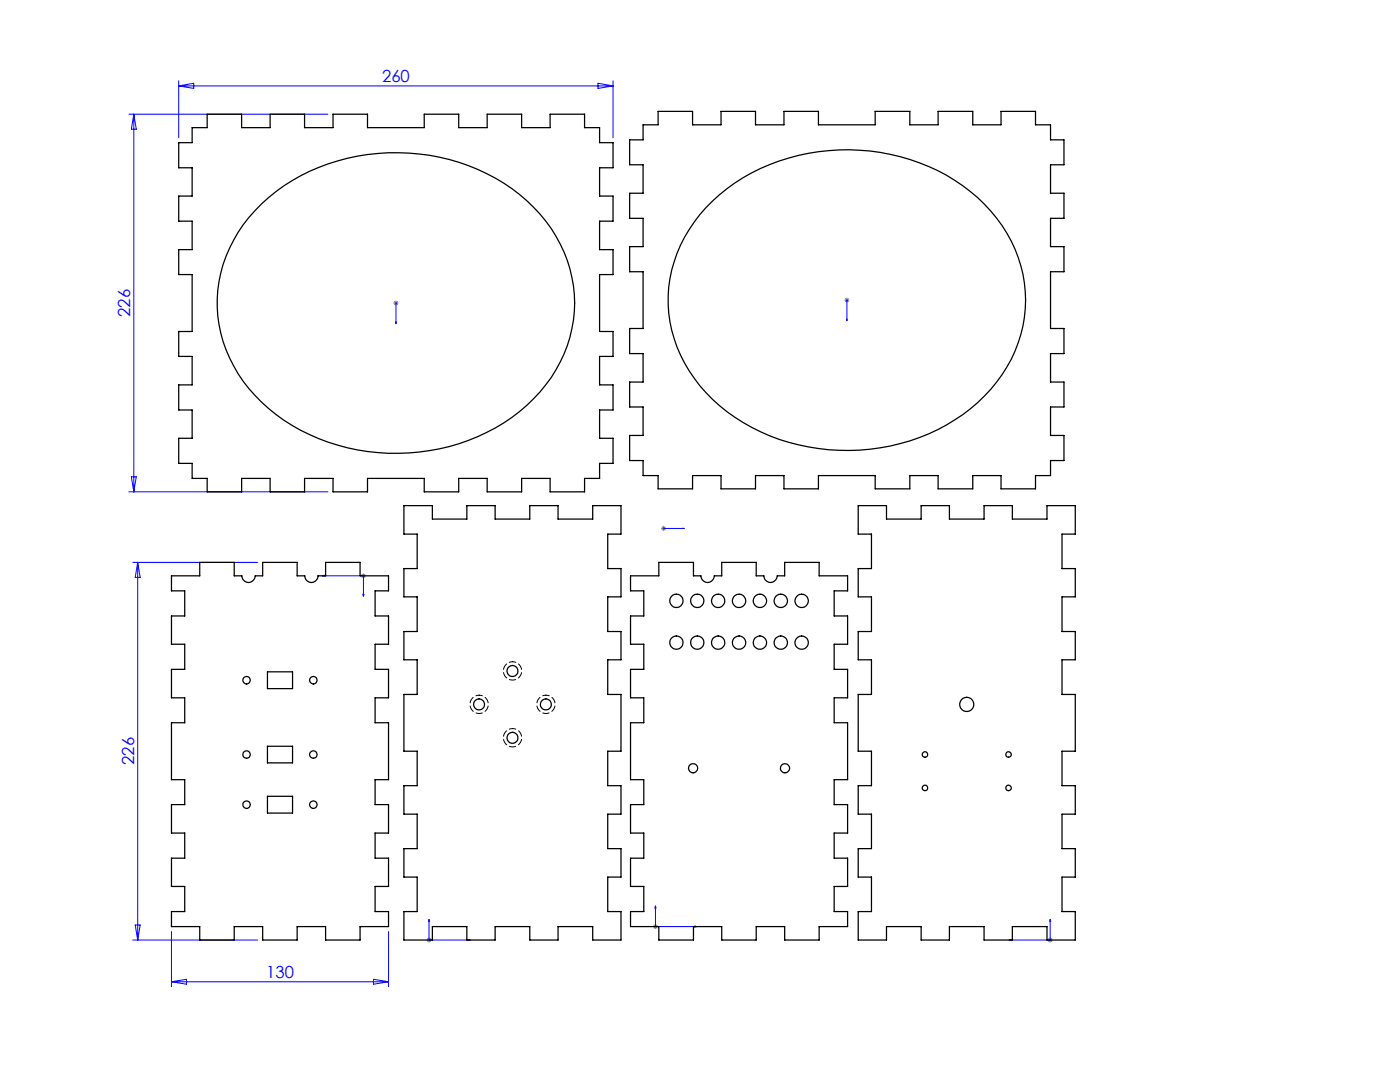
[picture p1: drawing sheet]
<svg xmlns="http://www.w3.org/2000/svg" width="279mm" height="216mm" viewBox="0 0 279 216" stroke-linecap="round" stroke-linejoin="round" font-family="sans-serif">
<defs><g id="words">
<g font-size="3.3" fill="#00f">
<text x="76.3" y="16.4">260</text>
<text x="26" y="63.2" transform="rotate(-90 26 63.2)">226</text>
<text x="26.8" y="152.6" transform="rotate(-90 26.8 152.6)">226</text>
<text x="53.1" y="195.2">130</text>
</g>
</g></defs>
<g fill="none" stroke="#00f" stroke-width=".2">
<path d="M35.7 16.1v11.4M35.7 17.1h86.6M35.7 17.1l3-.5v1zM119.3 16.6l3 .5-3 .5zM122.3 16.1v11.4M25.7 22.8h39.7M26.7 22.8v75.3M26.7 22.8l.5 3h-1zM169 59.9h.1M169 59.9v4.1M169 59.8v.2zM79 60.5h.1"/>
<path d="M79 60.5v4.1M79 64.6v-.4v.4M79 60.4v.2zM169 64v-.4v.4M25.7 98.1h39.7M26.2 95.1h1l-.5 3zM26.5 112.2h24.9M27.5 112.2v75.4M27.5 112.2l.5 3h-1zM64.3 114.9h8.2v4.1M64.3 114.9l.4-.1v.2zM72.4 118.6h.2l-.1 .4z"/>
<path d="M132.3 105.4h.2zM132.4 105.4h.1M132.4 105.4h4.2M136.6 105.4h-.5h.5M26.5 187.6h24.9M27 184.6h1l-.5 3zM34.2 185.9v11M34.2 195.9h43.3M34.2 195.9l3-.5v1zM74.5 195.4l3 .5-3 .5zM77.5 185.9v11M85.6 183.4v4.2h8.2"/>
<path d="M85.6 183.4l.1 .5h-.2zM93.4 187.5l.4 .1-.4 .1zM130.8 180.8v4.1h8.3M130.8 180.8l.1 .4h-.2zM138.6 184.8l.5 .1-.5 .1zM201.4 187.6l.4-.1v.2zM209.6 183.4v4.2h-8.2M209.6 183.4l.1 .5h-.2z"/>
</g>
<g fill="none" stroke="#808080" stroke-width=".2">
<path d="M79 60v1M168.5 59.9h1M168.7 59.5l.7 .8M169 59.4v1M169.4 59.5l-.7 .8M78.5 60.5h1M78.7 60.1l.7 .7M79.4 60.1l-.7 .7M72 114.9h1M72.2 114.5l.7 .8M72.5 114.4v1M72.9 114.5l-.7 .8"/>
<path d="M131.9 105.4h1.1M132.1 105.1l.7 .7M132.4 104.9v1M132.8 105.1l-.7 .7M85.1 187.6h1M85.3 187.2l.7 .7M85.6 187v1.1M86 187.2l-.7 .7M130.3 184.9h1M130.5 184.5l.7 .7M130.8 184.4v1M131.2 184.5l-.7 .7"/>
<path d="M209.1 187.6h1M209.2 187.2l.8 .7M209.6 187v1.1M210 187.2l-.8 .7"/>
</g>
<path d="M136.1 105.4h.5zM132.3 105.4h.2zM85.6 183.4l-.1 .5h.2zM93.4 187.5v.2l.4-.1zM72.4 118.6l.1 .4 .1-.4zM64.3 114.9l.4 .1v-.2zM209.6 183.4l.1 .5h-.2zM201.4 187.6l.4-.1v.2zM130.8 180.8l-.1 .4h.2zM138.6 184.8v.2l.5-.1zM79 64.2v.4zM79 60.4v.2zM169 63.6v.4zM169 59.8v.2z" fill="#00f"/>
<g fill="none" stroke="#000" stroke-width=".25">
<path d="M38.3 25.5h3v-2.7h6.9v2.7h5.7v-2.7h6.9v2.7h5.7v-2.7h6.8v2.7h11.4v-2.7h6.8v2.7h5.7v-2.7h6.9v2.7h5.7v-2.7h6.9v2.7h3v3h2.6v5h-2.6v5.6h2.6v5h-2.6v5.7h2.6v5h-2.6v11.3h2.6v5h-2.6v5.7h2.6v5h-2.6v5.7h2.6v5h-2.6v3h-3v2.6h-6.9v-2.6h-5.7v2.6h-6.9v-2.6h-5.7v2.6h-6.8v-2.6h-11.4v2.6h-6.8v-2.6h-5.7v2.6h-6.9v-2.6h-5.7v2.6h-6.9v-2.6h-3v-3h-2.6v-5h2.6v-5.7h-2.6v-5h2.6v-5.7h-2.6v-5h2.6v-11.3h-2.6v-5h2.6v-5.7h-2.6v-5h2.6v-5.6h-2.6v-5h2.6zM128.3 24.9h3v-2.7h6.9v2.7h5.7v-2.7h6.9v2.7h5.7v-2.7h6.8v2.7h11.4v-2.7h6.9v2.7h5.6v-2.7h6.9v2.7h5.7v-2.7h6.9v2.7h3v3h2.6v5h-2.6v5.7h2.6v5h-2.6v5.6h2.6v5h-2.6v11.3h2.6v5.1h-2.6v5.6h2.6v5h-2.6v5.7h2.6v5h-2.6v3h-3v2.6h-6.9v-2.6h-5.7v2.6h-6.9v-2.6h-5.6v2.6h-6.9v-2.6h-11.4v2.6h-6.8v-2.6h-5.7v2.6h-6.9v-2.6h-5.7v2.6h-6.9v-2.6h-3v-3h-2.6v-5h2.6v-5.7h-2.6v-5h2.6v-5.6h-2.6v-5.1h2.6v-11.3h-2.6v-5h2.6v-5.6h-2.6v-5h2.6v-5.7h-2.6v-5h2.6zM52.2 40.7a39.3 39.3 0 0 1 31.4-10 36.5 36.5 0 0 1 26.4 14.9 26.2 26.2 0 0 1-2.3 32.6 38.5 38.5 0 0 1-30.2 12.3 38 38 0 0 1-27.8-13 26.2 26.2 0 0 1 1.2-35.5zM140.9 41.4a38.8 38.8 0 0 1 30.7-11.4 37 37 0 0 1 27.3 13.5 26.1 26.1 0 0 1-1.2 34.2 38.2 38.2 0 0 1-30.2 12.2 37.8 37.8 0 0 1-27.8-12.9 26.2 26.2 0 0 1 0-34.2zM34.2 114.9h5.7v-2.7h6.8v2.7h1.6a1.34 1.34 0 0 0 1.3 1.3 1.34 1.34 0 0 0 1.3-1.3h1.5v-2.7h6.9v2.7h1.5a1.32 1.32 0 0 0 1.3 1.3 1.32 1.32 0 0 0 1.4-1.3h1.5v-2.7h6.9v2.7h5.6v3h-2.6v5h2.6v5.7h-2.6v5h2.6v5.6h-2.6v5h2.6v11.4h-2.6v4.9h2.6v5.7h-2.6v5h2.6v5.7h-2.6v5h2.6v3h-5.6v2.7h-6.9v-2.7h-5.7v2.7h-6.9v-2.7h-5.7v2.7h-6.8v-2.7h-5.7v-3h2.7v-5h-2.7v-5.7h2.7v-5h-2.7v-5.7h2.7v-4.9h-2.7v-11.4h2.7v-5h-2.7v-5.6h2.7v-5h-2.7v-5.7h2.7v-5h-2.7zM80.6 100.9h5.7v2.7h6.9v-2.7h5.6v2.7h6.9v-2.7h5.7v2.7h6.9v-2.7h5.6v5.7h-2.6v6.9h2.6v5.6h-2.6v6.9h2.6v5.7h-2.6v6.9h2.6v11.3h-2.6v6.9h2.6v5.7h-2.6v6.8h2.6v5.7h-2.6v6.9h2.6v5.7h-5.6v-2.7h-6.9v2.7h-5.7v-2.7h-6.9v2.7h-5.6v-2.7h-6.9v2.7h-5.7v-5.7h2.7v-6.9h-2.7v-5.7h2.7v-6.8h-2.7v-5.7h2.7v-6.9h-2.7v-11.3h2.7v-6.9h-2.7v-5.7h2.7v-6.9h-2.7v-5.6h2.7v-6.9h-2.7zM125.8 114.9h5.7v-2.7h6.9v2.7h1.5a1.34 1.34 0 0 0 1.3 1.3 1.34 1.34 0 0 0 1.4-1.3h1.4v-2.7h6.9v2.7h1.5a1.34 1.34 0 0 0 1.4 1.3 1.34 1.34 0 0 0 1.3-1.3h1.5v-2.7h6.9v2.7h5.7v3h-2.7v5h2.7v5.7h-2.7v5h2.7v5.6h-2.7v5h2.7v11.4h-2.7v4.9h2.7v5.7h-2.7v5h2.7v5.7h-2.7v5h2.7v3h-5.7v2.7h-6.9v-2.7h-5.7v2.7h-6.9v-2.7h-5.6v2.7h-6.9v-2.7h-5.7v-3h2.7v-5h-2.7v-5.7h2.7v-5h-2.7v-5.7h2.7v-4.9h-2.7v-11.4h2.7v-5h-2.7v-5.6h2.7v-5h-2.7v-5.7h2.7v-5h-2.7zM171.3 100.9h5.6v2.7h6.9v-2.7h5.7v2.7h6.9v-2.7h5.6v2.7h7v-2.7h5.6v5.7h-2.7v6.9h2.7v5.6h-2.7v6.9h2.7v5.7h-2.7v6.9h2.7v11.3h-2.7v6.9h2.7v5.7h-2.7v6.8h2.7v5.7h-2.7v6.9h2.7v5.7h-5.6v-2.7h-7v2.7h-5.6v-2.7h-6.9v2.7h-5.7v-2.7h-6.9v2.7h-5.6v-5.7h2.6v-6.9h-2.6v-5.7h2.6v-6.8h-2.6v-5.7h2.6v-6.9h-2.6v-11.3h2.6v-6.9h-2.6v-5.7h2.6v-6.9h-2.6v-5.6h2.6v-6.9h-2.6zM53.4 134.1h5v3.3h-5zM53.4 158.9h5v3.3h-5zM53.4 148.9h5v3.3h-5z"/>
<circle cx="135" cy="119.9" r="1.32"/>
<circle cx="139.2" cy="119.9" r="1.32"/>
<circle cx="143.3" cy="119.9" r="1.32"/>
<circle cx="147.5" cy="119.9" r="1.33"/>
<circle cx="151.7" cy="119.9" r="1.33"/>
<circle cx="155.8" cy="119.9" r="1.33"/>
<circle cx="160" cy="119.9" r="1.33"/>
<circle cx="49.2" cy="135.7" r=".76"/>
<circle cx="62.5" cy="135.7" r=".76"/>
<circle cx="102.3" cy="133.9" r="1.1"/>
<circle cx="135" cy="128.2" r="1.33"/>
<circle cx="139.2" cy="128.2" r="1.33"/>
<circle cx="143.3" cy="128.2" r="1.33"/>
<circle cx="147.5" cy="128.2" r="1.34"/>
<circle cx="151.7" cy="128.2" r="1.34"/>
<circle cx="155.8" cy="128.2" r="1.34"/>
<circle cx="160" cy="128.2" r="1.34"/>
<circle cx="49.2" cy="150.6" r=".75"/>
<circle cx="62.5" cy="150.6" r=".75"/>
<circle cx="95.6" cy="140.6" r="1.1"/>
<circle cx="102.3" cy="147.2" r="1.1"/>
<circle cx="109" cy="140.6" r="1.1"/>
<circle cx="138.3" cy="153.3" r=".91"/>
<circle cx="156.7" cy="153.3" r=".91"/>
<circle cx="184.6" cy="157.2" r=".55"/>
<circle cx="184.6" cy="150.5" r=".55"/>
<circle cx="192.9" cy="140.6" r="1.42"/>
<circle cx="201.3" cy="150.6" r=".54"/>
<circle cx="201.3" cy="157.2" r=".54"/>
<circle cx="49.2" cy="160.6" r=".76"/>
<circle cx="62.5" cy="160.6" r=".76"/>
</g>
<path d="M95.6 138.7a1.83 1.83 0 0 1 1.7 2.6 1.83 1.83 0 0 1-3.1 .4 1.83 1.83 0 0 1 .9-2.9l.5-.1M102.3 132a1.83 1.83 0 0 1 1.7 2.6 1.83 1.83 0 0 1-3.1 .5 1.83 1.83 0 0 1 .9-3l.5-.1M109 138.7a1.83 1.83 0 0 1 1.6 2.6 1.83 1.83 0 0 1-3 .4 1.83 1.83 0 0 1 .9-2.9l.5-.1M102.3 145.4a1.83 1.83 0 0 1 1.7 2.6 1.83 1.83 0 0 1-3.1 .4 1.83 1.83 0 0 1 .9-3h.5" fill="none" stroke="#000" stroke-width=".2" stroke-dasharray="1.3 .6" stroke-dashoffset=".6"/>
<use href="#words"/>
</svg>
